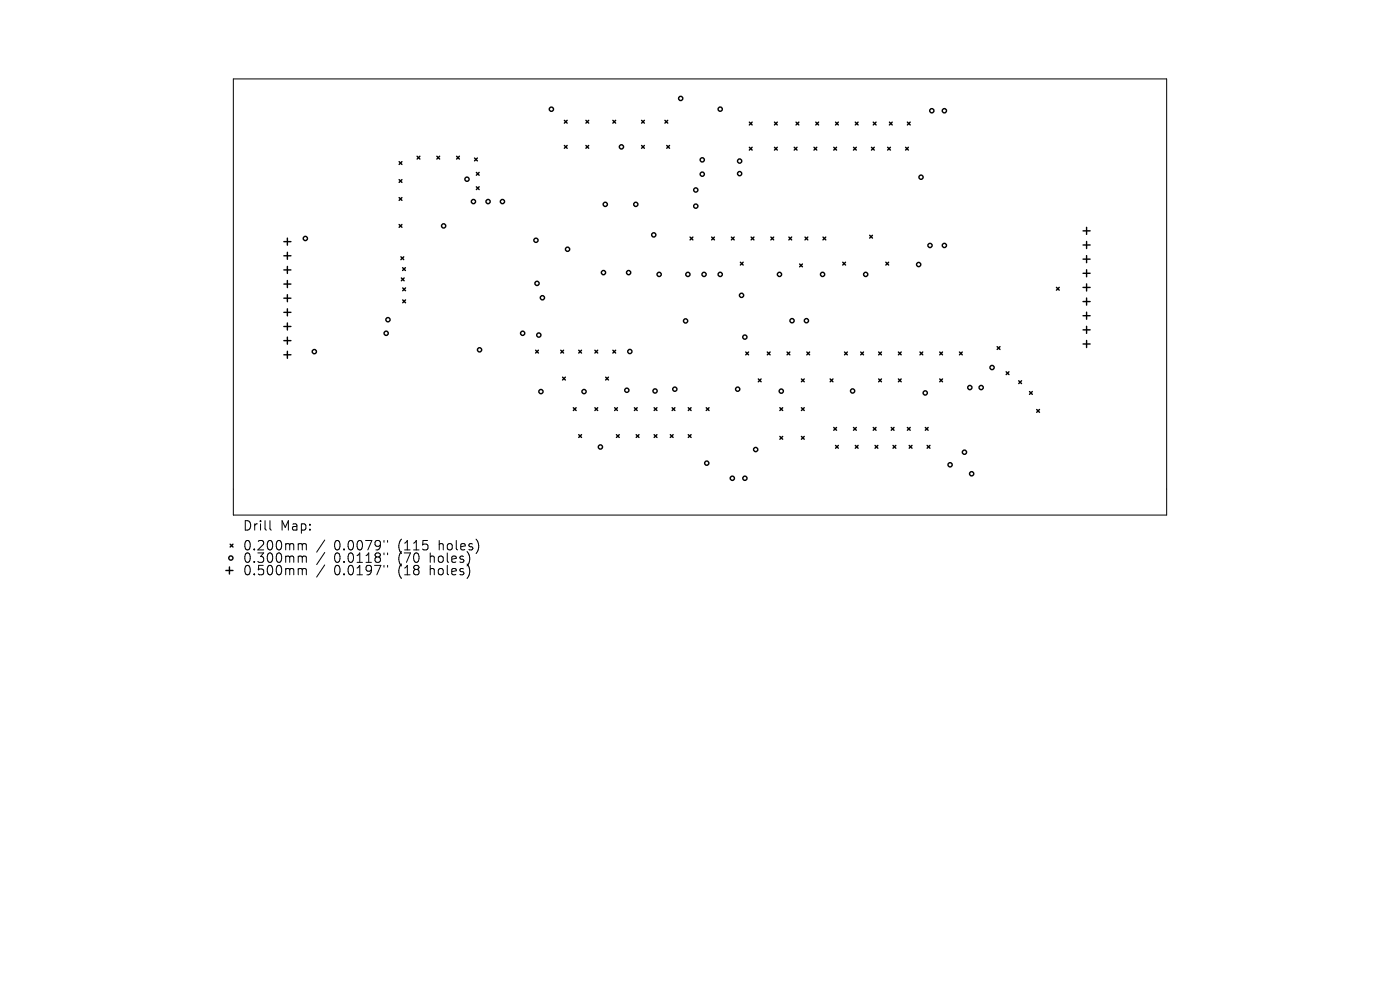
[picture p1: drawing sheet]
<svg xmlns="http://www.w3.org/2000/svg" width="297mm" height="210mm" viewBox="0 0 297 210" stroke-linecap="round" stroke-linejoin="round" font-family="sans-serif">
<defs><g id="words">
<g font-size="2.8">
<text x="51.4" y="112.8">Drill</text>
<text x="59.4" y="112.8">Map:</text>
<text x="51.4" y="117">0.200mm</text>
<text x="51.4" y="119.7">0.300mm</text>
<text x="70.9" y="117">0.0079&quot;</text>
<text x="70.9" y="119.7">0.0118&quot;</text>
<text x="84.6" y="117">(115</text>
<text x="84.6" y="119.7">(70</text>
<text x="91.5" y="119.7">holes)</text>
<text x="93.4" y="117">holes)</text>
<text x="51.4" y="122.3">0.500mm</text>
<text x="70.9" y="122.3">0.0197&quot;</text>
<text x="84.6" y="122.3">(18</text>
<text x="91.5" y="122.3">holes)</text>
</g>
</g></defs>
<g fill="none" stroke="#000" stroke-width=".21">
<path d="M49.5 16.7h198v92.6h-198zM57.3 110.5v1.7l.3 .3M63.6 115.3l.4 .1 .1 .2M63.6 118h.2l.3 .2M64.1 115.6l.3-.3 .5 .1 .1 1.3M64.1 115.6v1.1M64.1 118.2v1.1M64.1 118.2l.3-.2 .5 .1 .1 1.2M68.9 114.6l-1.7 2.5M68.9 117.2l-1.7 2.6M68.9 119.8l-1.7 2.6M81.5 114.7v.3"/>
<path d="M81.5 117.3v.4M81.5 119.9v.4M82.2 114.7v.3M82.2 117.3v.4M82.2 119.9v.4M63.6 120.6h.2l.3 .3M64.1 120.9v1M64.1 120.9l.3-.3 .5 .1 .1 1.2"/>
</g>
<g fill="none" stroke="#000" stroke-width=".3">
<path d="M84.7 34.3l.6 .6M84.7 38.1l.6 .6M85.3 34.3l-.6 .6M85.3 38.1l-.6 .6M88.5 33.1l.6 .6M89.1 33.1l-.6 .6M92.7 33.1l.6 .6M93.3 33.1l-.6 .6M96.9 33.1l.6 .6M97.5 33.1l-.6 .6M100.7 33.5l.6 .6M101.1 36.6l.6 .6"/>
<path d="M101.1 39.6l.6 .6M101.3 33.5l-.6 .6M101.7 36.6l-.6 .6M101.7 39.6l-.6 .6M119.7 25.5l.6 .6M119.7 30.9l.6 .6M120.3 25.5l-.6 .6M120.3 30.9l-.6 .6M124.3 25.5l.6 .6M124.3 30.9l.6 .6M124.9 25.5l-.6 .6M124.9 30.9l-.6 .6"/>
<path d="M130 25.5l.6 .6M130.6 25.5l-.6 .6M136.1 25.5l.6 .6M136.1 30.9l.6 .6M136.7 25.5l-.6 .6M136.7 30.9l-.6 .6M141.1 25.5l.6 .6M141.4 30.9l.6 .6M141.7 25.5l-.6 .6M142 30.9l-.6 .6M159 25.9l.6 .6M159 31.2l.6 .6"/>
<path d="M159.6 25.9l-.6 .6M159.6 31.2l-.6 .6M164.3 25.9l.6 .6M164.3 31.2l.6 .6M164.9 25.9l-.6 .6M164.9 31.2l-.6 .6M168.5 31.2l.6 .6M168.9 25.9l.6 .6M169.1 31.2l-.6 .6M169.5 25.9l-.6 .6M172.7 31.2l.6 .6M173.1 25.9l.6 .6"/>
<path d="M173.3 31.2l-.6 .6M173.7 25.9l-.6 .6M176.9 31.2l.6 .6M177.3 25.9l.6 .6M177.5 31.2l-.6 .6M177.9 25.9l-.6 .6M181.1 31.2l.6 .6M181.4 25.9l.6 .6M181.7 31.2l-.6 .6M182 25.9l-.6 .6M184.9 31.2l.6 .6M185.3 25.9l.6 .6"/>
<path d="M185.5 31.2l-.6 .6M185.9 25.9l-.6 .6M188.3 31.2l.6 .6M188.7 25.9l.6 .6M188.9 31.2l-.6 .6M189.3 25.9l-.6 .6M192.1 31.2l.6 .6M192.5 25.9l.6 .6M192.7 31.2l-.6 .6M193.1 25.9l-.6 .6M60.2 51.3h1.5M60.2 54.3h1.5"/>
<path d="M60.2 57.3h1.5M61 50.5v1.5M61 53.5v1.5M61 56.5v1.5M61 59.5v1.5M84.7 41.9l.6 .6M84.7 47.6l.6 .6M85.1 54.5l.6 .6M85.1 59l.6 .6M85.3 41.9l-.6 .6M85.3 47.6l-.6 .6M85.4 56.8l.6 .6"/>
<path d="M85.7 54.5l-.6 .6M85.7 59l-.6 .6M86 56.8l-.6 .6M146.4 50.3l.6 .6M147 50.3l-.6 .6M151 50.3l.6 .6M151.6 50.3l-.6 .6M155.2 50.3l.6 .6M155.8 50.3l-.6 .6M157.1 55.6l.6 .6M157.7 55.6l-.6 .6M159.3 50.3l.6 .6"/>
<path d="M159.9 50.3l-.6 .6M163.5 50.3l.6 .6M164.1 50.3l-.6 .6M167.3 50.3l.6 .6M167.9 50.3l-.6 .6M169.6 56l.6 .6M170.2 56l-.6 .6M170.8 50.3l.6 .6M171.4 50.3l-.6 .6M174.6 50.3l.6 .6M175.2 50.3l-.6 .6M178.8 55.6l.6 .6"/>
<path d="M179.4 55.6l-.6 .6M184.5 49.9l.6 .6M185.1 49.9l-.6 .6M187.9 55.6l.6 .6M188.5 55.6l-.6 .6M229.8 49h1.5M229.8 52h1.5M229.8 55h1.5M229.8 58h1.5M230.5 48.2v1.5M230.5 51.2v1.5M230.5 54.2v1.5"/>
<path d="M230.5 57.2v1.5M60.2 60.3h1.5M60.2 63.3h1.5M60.2 66.3h1.5M60.2 69.3h1.5M60.2 72.3h1.5M60.2 75.3h1.5M61 62.5v1.5M61 65.5v1.5M61 68.5v1.5M61 71.5v1.5M61 74.5v1.5"/>
<path d="M85.4 61.1l.6 .6M85.4 63.6l.6 .6M86 61.1l-.6 .6M86 63.6l-.6 .6M113.6 74.3l.6 .6M114.2 74.3l-.6 .6M119 74.3l.6 .6M119.6 74.3l-.6 .6M122.8 74.3l.6 .6M123.4 74.3l-.6 .6M126.2 74.3l.6 .6M126.8 74.3l-.6 .6"/>
<path d="M130 74.3l.6 .6M130.6 74.3l-.6 .6M158.2 74.7l.6 .6M158.8 74.7l-.6 .6M162.8 74.7l.6 .6M163.4 74.7l-.6 .6M167 74.7l.6 .6M167.6 74.7l-.6 .6M171.2 74.7l.6 .6M171.8 74.7l-.6 .6M179.2 74.7l.6 .6M179.8 74.7l-.6 .6"/>
<path d="M182.6 74.7l.6 .6M183.2 74.7l-.6 .6M186.4 74.7l.6 .6M187 74.7l-.6 .6M190.6 74.7l.6 .6M191.2 74.7l-.6 .6M195.2 74.7l.6 .6M195.8 74.7l-.6 .6M199.4 74.7l.6 .6M200 74.7l-.6 .6M203.5 74.7l.6 .6M204.1 74.7l-.6 .6"/>
<path d="M211.5 73.5l.6 .6M212.1 73.5l-.6 .6M213.4 78.9l.6 .6M214 78.9l-.6 .6M224.1 61l.6 .6M224.7 61l-.6 .6M229.8 61h1.5M229.8 64h1.5M229.8 67h1.5M229.8 70h1.5M229.8 73h1.5M230.5 60.2v1.5"/>
<path d="M230.5 63.2v1.5M230.5 66.2v1.5M230.5 69.2v1.5M230.5 72.2v1.5M119.3 80l.6 .6M119.9 80l-.6 .6M121.6 86.5l.6 .6M122.2 86.5l-.6 .6M122.8 92.2l.6 .6M123.4 92.2l-.6 .6M126.2 86.5l.6 .6M126.8 86.5l-.6 .6"/>
<path d="M128.5 80l.6 .6M129.1 80l-.6 .6M130.4 86.5l.6 .6M130.8 92.2l.6 .6M131 86.5l-.6 .6M131.4 92.2l-.6 .6M134.6 86.5l.6 .6M135 92.2l.6 .6M135.2 86.5l-.6 .6M135.6 92.2l-.6 .6M138.8 86.5l.6 .6M138.8 92.2l.6 .6"/>
<path d="M139.4 86.5l-.6 .6M139.4 92.2l-.6 .6M142.2 92.2l.6 .6M142.6 86.5l.6 .6M142.8 92.2l-.6 .6M143.2 86.5l-.6 .6M146 86.5l.6 .6M146 92.2l.6 .6M146.6 86.5l-.6 .6M146.6 92.2l-.6 .6M149.8 86.5l.6 .6M150.4 86.5l-.6 .6"/>
<path d="M160.9 80.4l.6 .6M161.5 80.4l-.6 .6M165.4 86.5l.6 .6M165.4 92.6l.6 .6M166 86.5l-.6 .6M166 92.6l-.6 .6M170 86.5l.6 .6M170 80.4l.6 .6M170 92.6l.6 .6M170.6 80.4l-.6 .6M170.6 86.5l-.6 .6M170.6 92.6l-.6 .6"/>
<path d="M176.1 80.4l.6 .6M176.7 80.4l-.6 .6M176.9 90.7l.6 .6M177.3 94.5l.6 .6M177.5 90.7l-.6 .6M177.9 94.5l-.6 .6M181.1 90.7l.6 .6M181.4 94.5l.6 .6M181.7 90.7l-.6 .6M182 94.5l-.6 .6M185.3 90.7l.6 .6M185.6 94.5l.6 .6"/>
<path d="M185.9 90.7l-.6 .6M186.2 94.5l-.6 .6M186.4 80.4l.6 .6M187 80.4l-.6 .6M189.1 90.7l.6 .6M189.4 94.5l.6 .6M189.7 90.7l-.6 .6M190 94.5l-.6 .6M190.6 80.4l.6 .6M191.2 80.4l-.6 .6M192.5 90.7l.6 .6M192.9 94.5l.6 .6"/>
<path d="M193.1 90.7l-.6 .6M193.5 94.5l-.6 .6M196.3 90.7l.6 .6M196.7 94.5l.6 .6M196.9 90.7l-.6 .6M197.3 94.5l-.6 .6M199.4 80.4l.6 .6M200 80.4l-.6 .6M216.1 80.8l.6 .6M216.7 80.8l-.6 .6M218.4 83.1l.6 .6M219 83.1l-.6 .6"/>
<path d="M219.9 86.9l.6 .6M220.5 86.9l-.6 .6M48.8 115.4l.6 .6M49.4 115.4l-.6 .6M47.9 121h1.5M48.7 120.3v1.5"/>
<circle cx="99.1" cy="38" r=".45"/>
<circle cx="117" cy="23.2" r=".45"/>
<circle cx="131.8" cy="31.2" r=".45"/>
<circle cx="144.4" cy="20.9" r=".45"/>
<circle cx="149" cy="33.9" r=".45"/>
<circle cx="149" cy="36.9" r=".45"/>
<circle cx="152.8" cy="23.2" r=".45"/>
<circle cx="156.9" cy="36.8" r=".45"/>
<circle cx="156.9" cy="34.2" r=".45"/>
<circle cx="195.4" cy="37.6" r=".45"/>
<circle cx="197.7" cy="23.5" r=".45"/>
<circle cx="200.3" cy="23.5" r=".45"/>
<circle cx="64.8" cy="50.6" r=".45"/>
<circle cx="94.1" cy="47.9" r=".45"/>
<circle cx="100.4" cy="42.8" r=".45"/>
<circle cx="103.5" cy="42.8" r=".45"/>
<circle cx="106.6" cy="42.8" r=".45"/>
<circle cx="113.7" cy="51" r=".45"/>
<circle cx="120.4" cy="52.9" r=".45"/>
<circle cx="128" cy="57.8" r=".45"/>
<circle cx="128.4" cy="43.3" r=".45"/>
<circle cx="133.4" cy="57.8" r=".45"/>
<circle cx="134.9" cy="43.3" r=".45"/>
<circle cx="138.7" cy="49.8" r=".45"/>
<circle cx="139.8" cy="58.2" r=".45"/>
<circle cx="145.9" cy="58.2" r=".45"/>
<circle cx="147.6" cy="40.3" r=".45"/>
<circle cx="147.6" cy="43.7" r=".45"/>
<circle cx="149.4" cy="58.2" r=".45"/>
<circle cx="152.8" cy="58.2" r=".45"/>
<circle cx="165.4" cy="58.2" r=".45"/>
<circle cx="174.5" cy="58.2" r=".45"/>
<circle cx="183.6" cy="58.2" r=".45"/>
<circle cx="194.9" cy="56.1" r=".45"/>
<circle cx="197.3" cy="52.1" r=".45"/>
<circle cx="200.3" cy="52.1" r=".45"/>
<circle cx="66.7" cy="74.6" r=".45"/>
<circle cx="81.9" cy="70.7" r=".45"/>
<circle cx="82.3" cy="67.8" r=".45"/>
<circle cx="101.7" cy="74.2" r=".45"/>
<circle cx="110.9" cy="70.7" r=".45"/>
<circle cx="113.9" cy="60.1" r=".45"/>
<circle cx="114.3" cy="71.1" r=".45"/>
<circle cx="115.1" cy="63.2" r=".45"/>
<circle cx="133.6" cy="74.6" r=".45"/>
<circle cx="145.4" cy="68.1" r=".45"/>
<circle cx="157.3" cy="62.6" r=".45"/>
<circle cx="158" cy="71.5" r=".45"/>
<circle cx="168" cy="68" r=".45"/>
<circle cx="171.1" cy="68" r=".45"/>
<circle cx="210.5" cy="78" r=".45"/>
<circle cx="114.8" cy="83.1" r=".45"/>
<circle cx="123.9" cy="83.1" r=".45"/>
<circle cx="127.4" cy="94.8" r=".45"/>
<circle cx="133" cy="82.8" r=".45"/>
<circle cx="139" cy="82.9" r=".45"/>
<circle cx="143.2" cy="82.6" r=".45"/>
<circle cx="149.9" cy="98.2" r=".45"/>
<circle cx="156.5" cy="82.6" r=".45"/>
<circle cx="160.3" cy="95.4" r=".45"/>
<circle cx="165.7" cy="83" r=".45"/>
<circle cx="180.9" cy="82.9" r=".45"/>
<circle cx="196.3" cy="83.4" r=".45"/>
<circle cx="201.6" cy="98.6" r=".45"/>
<circle cx="204.6" cy="95.9" r=".45"/>
<circle cx="205.7" cy="82.2" r=".45"/>
<circle cx="208.1" cy="82.2" r=".45"/>
<circle cx="49" cy="118.4" r=".45"/>
<circle cx="155.4" cy="101.5" r=".45"/>
<circle cx="158" cy="101.5" r=".45"/>
<circle cx="206.1" cy="100.5" r=".45"/>
</g>
<use href="#words"/>
</svg>
